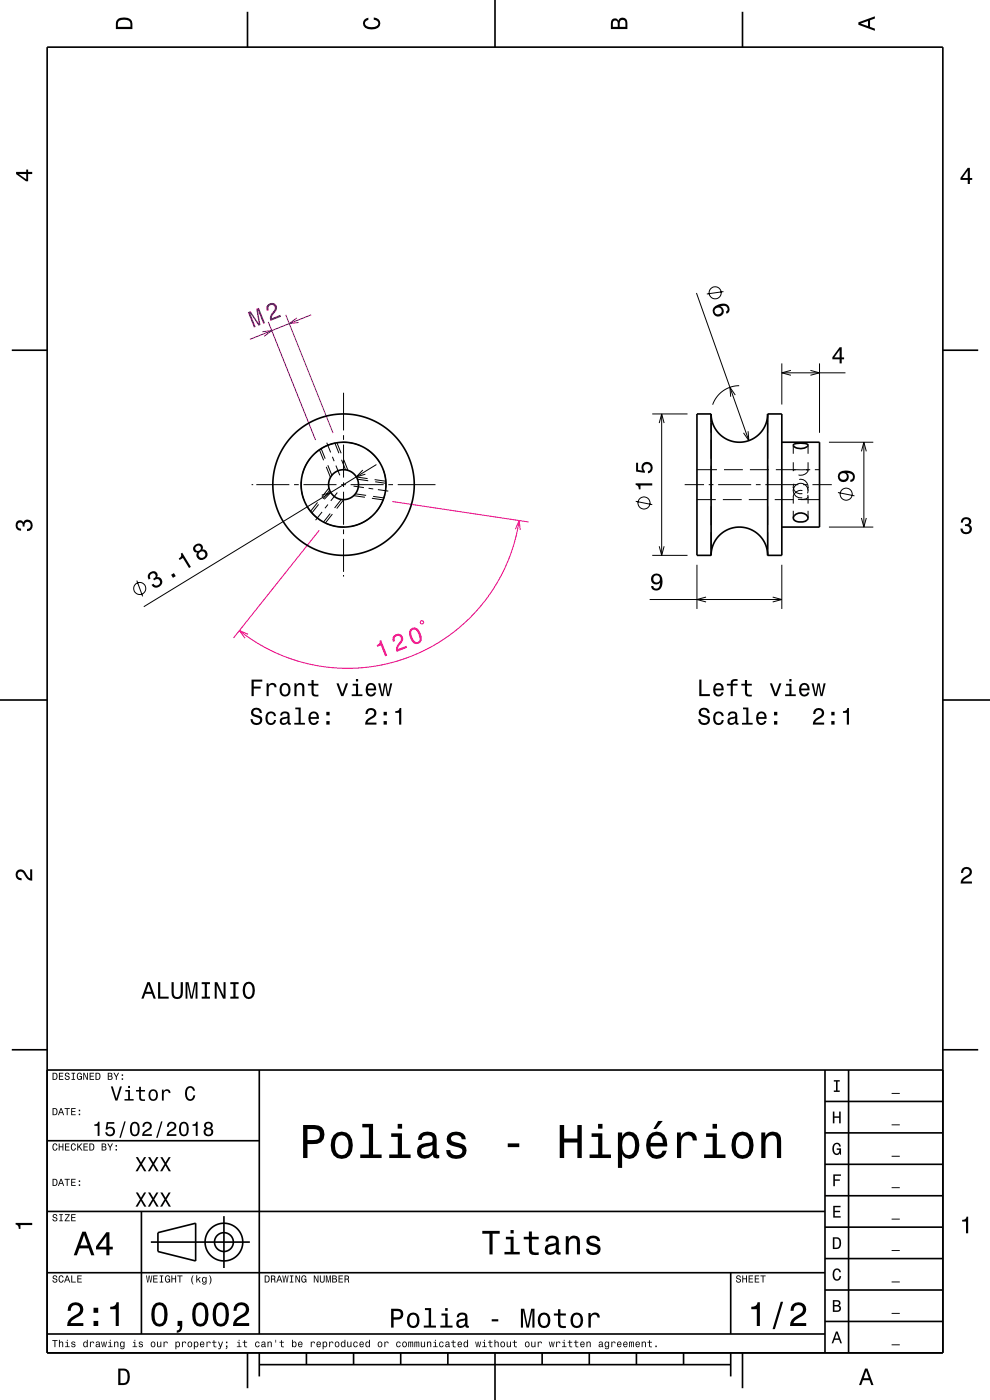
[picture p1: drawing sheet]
<svg xmlns="http://www.w3.org/2000/svg" width="210mm" height="297mm" viewBox="0 0 210 297" stroke-linecap="round" stroke-linejoin="round" font-family="sans-serif">
<path d="M56.9 68.3l10 25M60.6 66.8l10 25.1" fill="none" stroke="#800080" stroke-width=".21"/>
<path d="M67.7 112.5l-18.2 22.8M83.2 106.4l28.9 4.3" fill="none" stroke="#ff0080" stroke-width=".21"/>
<g fill="none" stroke="#000" stroke-width=".21">
<path d="M165.8 77.1v8.7M173.8 77.1v14.7M65.9 97.1a9.1 9.1 0 0 0-1.8 3.6M67.8 95.4l.9 2.2M68.1 95.2l.9 2.1M69.2 99l.9 2.3M69.3 93.9l.8 2.1M69.5 98.7l.9 2.1M70.5 96.9l.4 .9M71 94l.9 2.1M71.2 94a9 9 0 0 0-4.3 2.1M71.3 98.8l.8 2"/>
<path d="M71.5 93.9l.9 2.3M72.4 97.5l.9 2.2M72.6 93.8a9.1 9.1 0 0 1 3.9 .8M72.9 83.3v8M72.9 92.3v1M72.9 94.3v7M72.9 97.6l.9 2.2M77 99.7l-1.4 1.5 1.9-.6M77.9 95.3a9 9 0 0 1 2.7 2.9M79.8 98.6l-49.3 30.1M81.3 99.5a9 9 0 0 1 .6 4M138.4 87.8h7.4"/>
<path d="M147.8 99.6h4.3M150.8 87.8v4M150.8 93.3v4M150.8 98.8v7.1M153.6 99.6h4M156.8 81.8a6 6 0 0 0-5.6 4.1M159.1 99.6h4M162.8 87.8v4M162.8 93.3v4M162.8 98.8v7.1M164.6 99.6h4.2M168.3 99.9v.1"/>
<path d="M168.3 94.5v1.8M168.3 98.1v1.8M168.8 99.6l-.3 .1-.2 .2M168.8 99.6h2M170.9 99.6l.3 .1 .2 .2M170.9 99.6h-.1M170.9 99.6h1M171.4 99.9a1.67 1.67 0 0 1-2 .8M171.4 94.5v1.8M171.4 98.1v1.8M172.9 99.6h.9M175.8 93.8h9.4"/>
<path d="M53.4 102.8h.3M54.4 102.8h7M62.4 102.8h1M63.9 102.2a9 9 0 0 0 .6 3.9M64.4 102.8h7M65.2 107.4a9.1 9.1 0 0 0 2.7 2.9M67.4 106.6l-1.5 1.9M67.6 107l-1.4 1.8M68.2 105l2-.5-1.4 1.4M68.3 108.6l-1.4 1.8M69.2 111a9 9 0 0 0 3.9 .8M69.6 107l-.7 .8"/>
<path d="M69.8 103.5l-1.5 1.9M69.9 104l-1.4 1.8M70 108.9l-1.4 1.9M70.5 109.1l-1.5 1.9M71.6 104.5l-1.4 1.7M72.4 102.8h1M72.4 106l-1.4 1.8M72.9 102.3v1M72.9 104.3v7M72.9 112.3v1M72.9 114.3v7M72.9 106l-1.5 1.9"/>
<path d="M74.4 102.8h7M75 103.1l2.2 .3M75 105.1l2.4 .4M75.4 104.8l2.3 .3M75.6 101.2l2.4 .3M75.8 101.7l2.3 .3M78.2 103.6l1 .1M78.8 109.6a9 9 0 0 1-4.2 2.1M78.9 105.7l2.4 .3M79.1 105.3l2.3 .3M79.5 101.7l2.3 .4M79.6 102.2l2.3 .3"/>
<path d="M80.2 103.9l2.2 .3M81.6 104.9a9 9 0 0 1-1.7 3.6M82.4 102.8h1M84.4 102.8h8M138.4 117.8h7.4M145.2 102.8h4.1M147.8 119.8v9.4M147.8 106h4M150.3 102.8h1M150.8 107.4v4M150.8 112.9v3.7M150.8 117.2v.6"/>
<path d="M152.3 102.8h7M153.3 106h4M158.8 106h4M160.3 102.8h1M162.3 102.8h7M162.8 107.4v4M162.8 112.9v3.7M162.8 117.2v.6M164.3 106h4M165.8 119.8v9.4M168.3 104.1a1.57 1.57 0 0 1 1.5-1.6 1.57 1.57 0 0 1 1.6 1.6M168.3 104.1a1.53 1.53 0 0 0 1.9 1.5"/>
<path d="M168.3 103.3a1.51 1.51 0 0 0 1.9 1.4M168.3 105.3v.2M168.3 103.3v.2M168.3 103.8v.3M168.3 105.3v1.5M168.3 108.4v1.5M168.4 102.6l-.1 .7M169.5 101.7a1.55 1.55 0 0 1 1.8 1.1M169.8 106h4M170.2 104.1a1.61 1.61 0 0 0-1.9 1.2M170.3 102.8h1M171.3 105l.1 .3"/>
<path d="M171.3 102.8l.1 .5M171.4 104.1l-.1 .6M171.4 103.3l-.1 .5M171.4 105.3v.2a1.6 1.6 0 0 1-1.7 .5l-.4-.1M171.4 103.3v.2M171.4 103.8v.3M171.4 105.3v1.5M171.4 108.4v1.5M172.3 102.8h4.1M175.8 111.8h9.4M29 123.2l1.3 3.3M72.9 122v.3"/>
<circle cx="29.6" cy="124.8" r="1.28"/>
</g>
<g fill="none" stroke="#000" stroke-width=".35">
<path d="M10 10h190v277h-190zM52.5 2.5v7.5M105 0v10M157.5 2.5v7.5M2.5 74.3h7.5M200 74.3h7.5M150.8 87.8a6 6 0 0 0 6 6 6 6 0 0 0 6-6M150.8 87.8h-3v30h3M150.8 87.8v30M162.8 87.8h3v30h-3M162.8 87.8v30M165.8 93.8h8v18h-8"/>
<path d="M168.3 94.3a3.7 3.7 0 0 1 3.1 .1v.1a2.09 2.09 0 0 1-3.1 0zM150.8 117.8a6 6 0 0 1 6-6 6 6 0 0 1 6 6M168.5 109.4a1.76 1.76 0 0 1 2.9 .5 1.67 1.67 0 0 1-2.3 .8 .76 .76 0 0 1-.7-.5 .76 .76 0 0 1 .1-.8zM0 148.5h10M200 148.5h10M2.5 222.7h7.5M10 227h190M55 227v56M175 233.7h25M175 227v60M180 227v60M200 222.7h7.5"/>
<path d="M10 257h165M10 242h45M30 257v26M47.5 258v11M175 253.7h25M175 247h25M175 240.3h25M10 270h165M32 263.5h21M33.5 261.5l8-2v8l-8-2zM155 270v13M175 273.7h25"/>
<path d="M175 267h25M175 260.3h25M10 283h165M52.5 287v7.5M55 289.5h100M55 287v5M65 287v2.5M75 287v2.5M85 287v2.5M95 287v2.5M105 287v10M115 287v2.5"/>
<path d="M125 287v2.5M135 287v2.5M145 287v2.5M155 287v5M157.5 287v7.5M175 280.3h25"/>
<circle cx="72.9" cy="102.8" r="9"/>
<circle cx="72.9" cy="102.8" r="3.2"/>
<circle cx="72.9" cy="102.8" r="15"/>
<circle cx="47.5" cy="263.5" r="2"/>
<circle cx="47.5" cy="263.5" r="4"/>
</g>
<g fill="#000">
<path d="M25 4a2.2 2.2 0 0 0-.4 2.2h3.5v-1.2a1.42 1.42 0 0 0-1.8-1.3zM25.3 4.4a2.13 2.13 0 0 1 2.3 .3l.1 1h-2.7l.1-1z" fill-rule="evenodd"/>
<path d="M77.3 4.2l.8-.4v.4a.7 .7 0 0 0-.7 .5 .7 .7 0 0 0 .4 .8 1.7 1.7 0 0 0 2.5-.5 .9 .9 0 0 0-1-.8v-.5a1.24 1.24 0 0 1 1.4 1.1 1.24 1.24 0 0 1-1.1 1.4 2.22 2.22 0 0 1-2.5-.7l-.1-.5z" fill-rule="evenodd"/>
<path d="M129.8 4.2l-.2 .7v1.3h3.5v-1.4a.98 .98 0 0 0-.8-1 .98 .98 0 0 0-1.1 .6 .83 .83 0 0 0-1.4-.2zM130.1 4.5a.54 .54 0 0 1 .7-.1 .54 .54 0 0 1 .2 .6v.7h-1zM131.6 4.4a.62 .62 0 0 1 .7-.1 .62 .62 0 0 1 .4 .6v.8h-1.2z" fill-rule="evenodd"/>
<path d="M182.1 4.7v.6l3.5 1.2v-.4l-1-.4v-1.4l1-.4v-.4zM182.6 5l1.5-.5v1z" fill-rule="evenodd"/>
<path d="M3.4 36.5v.4l2.1 1.6h.5v-1.6h.8v-.4h-.8v-.5h-.4v.5zM4 36.9h1.6v1.1z" fill-rule="evenodd"/>
<path d="M205.3 35.6l-1.6 2.1v.5h1.6v.8h.4v-.8h.5v-.4h-.5v-2.2zM205.3 36.2v1.6h-1.1z" fill-rule="evenodd"/>
<path d="M3.6 110.6a.86 .86 0 0 1 1.4 .2 1.06 1.06 0 0 1 1.2-.5 1.06 1.06 0 0 1 .7 1.2 1.1 1.1 0 0 1-1.2 1.2v-.5a.71 .71 0 0 0 .8-1 .71 .71 0 0 0-1.3-.1v.6h-.4a.61 .61 0 0 0-.3-.8 .61 .61 0 0 0-.8 .3 .61 .61 0 0 0 .2 .8l.6 .1v.5a1.15 1.15 0 0 1-1.2-.7 1.15 1.15 0 0 1 .3-1.3z" fill-rule="evenodd"/>
<path d="M204.1 110a1.08 1.08 0 0 1 1.4-.2 1.08 1.08 0 0 1 .4 1.3l-.3 .3a1.06 1.06 0 0 1 .5 1.2 1.06 1.06 0 0 1-1.2 .7 1.1 1.1 0 0 1-1.2-1.2h.5a.71 .71 0 0 0 1 .8 .71 .71 0 0 0 .1-1.3h-.6v-.4a.61 .61 0 0 0 .8-.3 .61 .61 0 0 0-.2-.8 .61 .61 0 0 0-.9 .2l-.1 .6h-.5z" fill-rule="evenodd"/>
<path d="M31.5 121.7a1.07 1.07 0 0 0 0 1.3l.4-.3a.62 .62 0 0 1-.1-.8 .62 .62 0 0 1 .8-.2 .62 .62 0 0 1 .3 .8l-.4 .3 .2 .3a.72 .72 0 0 1 1-.1 .72 .72 0 0 1 .1 1.1 .72 .72 0 0 1-1 0l-.3-.3-.4 .3a1.18 1.18 0 0 0 2 .2 1.18 1.18 0 0 0-.5-1.9h-.3a.9 .9 0 0 0-.2-1.1 .9 .9 0 0 0-1.2 .1zM36.3 121.9l.4 .7 .6-.4-.4-.6zM38.4 117.4a.77 .77 0 0 1-.5 1.1l.2 .3 .7-.4 1.3 2.1 .4-.2-1.8-3zM41.2 115.8a.84 .84 0 0 0-.2 .9 .84 .84 0 0 0 .8 .5 1.11 1.11 0 0 0 .5 1.6 1.11 1.11 0 0 0 1.5-.5 1.03 1.03 0 0 0 .1-1.2 1.03 1.03 0 0 0-1-.5 .89 .89 0 0 0-.2-1.2 .89 .89 0 0 0-1.2 .1zM42.1 117.7a.75 .75 0 0 1 1.5 0 .75 .75 0 0 1-1.5 0zM41.4 116.3a.6 .6 0 0 1 1.2 0 .6 .6 0 0 1-1.2 0z" fill-rule="evenodd"/>
<path d="M3.6 184.7a1.22 1.22 0 0 1 2 .8l.4 .5 .4 .3v-1.9h.4v2.4a1.8 1.8 0 0 1-1.7-1.4 .71 .71 0 0 0-.9-.5 .71 .71 0 0 0-.5 .9 .71 .71 0 0 0 .9 .5v.4a1.19 1.19 0 0 1-1.2-.6 1.19 1.19 0 0 1 .2-1.4z" fill-rule="evenodd"/>
<path d="M204.2 184.2a1.18 1.18 0 0 1 1.9 .3 1.18 1.18 0 0 1-1 1.7l-.5 .4-.3 .4h1.9v.4h-2.4a1.81 1.81 0 0 1 1.4-1.7 .71 .71 0 0 0 .5-.9 .71 .71 0 0 0-.9-.5 .71 .71 0 0 0-.5 .9h-.5z" fill-rule="evenodd"/>
<path d="M31.3 208.4l-1.3 3.5h.4l.4-1.1h1.4l.4 1.1h.5l-1.3-3.5zM31.5 208.9l.6 1.5h-1.1zM33.5 208.4v3.5h2.3v-.5h-1.8v-3zM36.4 208.4v2.1a1.22 1.22 0 0 0 1.2 1.5 1.22 1.22 0 0 0 1.2-1.5v-2.1h-.5v2.2a.77 .77 0 0 1-.7 .9 .77 .77 0 0 1-.8-.9v-2.2zM39.4 208.4v3.5h.4v-3.2l.6 3.2h.4l.7-3.2v3.2h.4v-3.5h-.6l-.7 3-.6-3zM42.8 208.4v.4h.6v2.6h-.6v.5h1.7v-.5h-.6v-2.6h.6v-.4zM45.5 208.4v3.5h.5v-2.9l1.3 2.9h.5v-3.5h-.4v2.8l-1.3-2.8zM48.9 208.4v.4h.6v2.6h-.6v.5h1.7v-.5h-.6v-2.6h.6v-.4zM51.8 208.7a2.53 2.53 0 0 0 .4 3.1 1.21 1.21 0 0 0 1.8-.9 1.93 1.93 0 0 0-1-2.6l-.8 .1zM52.4 208.8l.4-.1a1.7 1.7 0 0 1 .3 2.7l-.3 .1a1.69 1.69 0 0 1-.4-2.7z" fill-rule="evenodd"/>
<path d="M11.1 227.6v1.5h.5a.77 .77 0 0 0 .6-.8 .77 .77 0 0 0-.6-.7zM11.3 227.8a.58 .58 0 0 1 .7 .5 .58 .58 0 0 1-.7 .6zM12.5 227.6v1.5h.9v-.2h-.7v-.5h.7v-.2h-.7v-.4h.7v-.2zM13.9 227.7a.53 .53 0 0 0 0 .6 .53 .53 0 0 0 .6 .2 .32 .32 0 0 1-.2 .5 .32 .32 0 0 1-.4-.4h-.2a.5 .5 0 0 0 .7 .5 .5 .5 0 0 0 .1-.8l-.3-.1a.28 .28 0 0 1-.2-.4 .28 .28 0 0 1 .4-.1 .28 .28 0 0 1 .2 .3h.1a.51 .51 0 0 0-.3-.4 .51 .51 0 0 0-.5 .1zM15.2 227.6v.2h.3v1.1h-.3v.2h.7v-.2h-.2v-1.1h.2v-.2zM16.4 227.8l-.1 .2a.69 .69 0 0 0 0 .8 .69 .69 0 0 0 .8 .3l.2-.2 .1 .2v-.8h-.6v.2h.4l-.2 .4a.6 .6 0 0 1-.5-.6 .6 .6 0 0 1 .5-.6l.2 .3h.2l-.1-.2a.51 .51 0 0 0-.9 0zM17.7 227.6v1.5h.1v-1.2l.6 1.2h.2v-1.5h-.1v1.2l-.6-1.2zM19 227.6v1.5h1v-.2h-.8v-.5h.7v-.2h-.7v-.4h.7v-.2zM20.3 227.6v1.5h.5a.77 .77 0 0 0 .6-.8 .77 .77 0 0 0-.6-.7zM20.5 227.8a.58 .58 0 0 1 .6 .5 .58 .58 0 0 1-.6 .6zM22.9 227.6v1.5h.5a.42 .42 0 0 0 .5-.3 .42 .42 0 0 0-.3-.5l.2-.2-.1-.4zM23.1 227.8h.3a.23 .23 0 0 1 .2 .2 .23 .23 0 0 1-.2 .2h-.3zM23.1 228.4h.3a.26 .26 0 0 1 .3 .2 .26 .26 0 0 1-.3 .3h-.3zM24.1 227.6l.5 .9v.6h.2v-.6l.5-.9h-.3l-.3 .7-.4-.7zM25.8 228.8v.3h.3v-.3zM25.8 227.9v.3h.3v-.3z" fill-rule="evenodd"/>
<path d="M11.1 235.1v1.5h.5a.77 .77 0 0 0 .6-.8 .77 .77 0 0 0-.6-.7zM11.3 235.3a.58 .58 0 0 1 .7 .5 .58 .58 0 0 1-.7 .6zM12.8 235.1l-.5 1.5h.2l.2-.5h.6l.1 .5h.2l-.5-1.5zM13 235.3l.2 .7h-.5zM13.7 235.1v.2h.5v1.3h.2v-1.3h.4v-.2zM15.1 235.1v1.5h1v-.2h-.8v-.5h.7v-.2h-.7v-.4h.7v-.2zM16.7 236.3v.3h.3v-.3zM16.7 235.4v.3h.3v-.3z" fill-rule="evenodd"/>
<path d="M23.5 230.5l1 3h.4l1-3h-.5l-.7 2.5-.8-2.5zM26.6 231.2v.4h.6v1.6h-.8v.3h1.9v-.3h-.7v-2zM27.2 230.4v.4h.4v-.4zM29.5 230.6v.6h-.6v.4h.6v1.5a.89 .89 0 0 0 1.3 .4v-.3a.58 .58 0 0 1-.9-.3v-1.3h.9v-.4h-.9v-.6zM31.8 231.4a1.24 1.24 0 0 0-.2 1.5 1.24 1.24 0 0 0 1.3 .6 1.24 1.24 0 0 0 .6-1.5 1.24 1.24 0 0 0-1.4-.8zM32 231.6a.58 .58 0 0 1 .7-.2 .58 .58 0 0 1 .4 .5 .8 .8 0 0 1 0 .9 .8 .8 0 0 1-.9 .4 1.16 1.16 0 0 1-.2-1.6zM34.3 231.2v2.3h.4v-1.3a.57 .57 0 0 1 .3-.7 .57 .57 0 0 1 .8 .2v.2h.4a.77 .77 0 0 0-.6-.8 .77 .77 0 0 0-.9 .4v-.3zM39.5 230.8a1.74 1.74 0 0 0 .8 2.8 1.14 1.14 0 0 0 1.1-1.2h-.4a.7 .7 0 0 1-.9 .7 1.78 1.78 0 0 1 0-2.3 .61 .61 0 0 1 .9 .6h.4a1.02 1.02 0 0 0-.7-1 1.02 1.02 0 0 0-1.2 .4z" fill-rule="evenodd"/>
<path d="M176.7 235.8h.3v1h1v-1h.3v2.5h-.3v-1.2h-1v1.2h-.3z" fill-rule="evenodd"/>
<path d="M176.9 229.1h1.2v.3h-.4v1.9h.4v.3h-1.2v-.3h.4v-1.9h-.4z" fill-rule="evenodd"/>
<path d="M189.1 238.5h1.8v.2h-1.8z" fill-rule="evenodd"/>
<path d="M189.1 231.9h1.8v.2h-1.8z" fill-rule="evenodd"/>
<path d="M3.3 259.4h3.5v.5h-2.5v.8h-.3a.77 .77 0 0 0-.7-.9z" fill-rule="evenodd"/>
<path d="M11.3 257.7a.53 .53 0 0 0 0 .6 .53 .53 0 0 0 .6 .2 .32 .32 0 0 1-.2 .5 .32 .32 0 0 1-.4-.4h-.2a.5 .5 0 0 0 .7 .5 .5 .5 0 0 0 .1-.8l-.3-.1a.29 .29 0 0 1-.2-.4 .29 .29 0 0 1 .4-.1 .29 .29 0 0 1 .2 .3h.1a.51 .51 0 0 0-.3-.4 .51 .51 0 0 0-.5 .1zM12.6 257.6v.2h.3v1.1h-.3v.2h.7v-.2h-.2v-1.1h.2v-.2zM13.8 257.6v.2h.8l-.9 1.3h1.1v-.2h-.8l.8-1.3zM15.1 257.6v1.5h1v-.2h-.8v-.5h.7v-.2h-.7v-.4h.7v-.2z" fill-rule="evenodd"/>
<path d="M11.1 250.1v1.5h.5a.77 .77 0 0 0 .6-.8 .77 .77 0 0 0-.6-.7zM11.3 250.3a.58 .58 0 0 1 .7 .5 .58 .58 0 0 1-.7 .6zM12.8 250.1l-.5 1.5h.2l.2-.5h.6l.1 .5h.2l-.5-1.5zM13 250.3l.2 .7h-.5zM13.7 250.1v.2h.5v1.3h.2v-1.3h.4v-.2zM15.1 250.1v1.5h1v-.2h-.8v-.5h.7v-.2h-.7v-.4h.7v-.2zM16.7 251.3v.3h.3v-.3zM16.7 250.4v.3h.3v-.3z" fill-rule="evenodd"/>
<path d="M11.3 242.7l-.1 .3a.67 .67 0 0 0 0 .8 .67 .67 0 0 0 .8 .2l.2-.5h-.2l-.2 .4a.6 .6 0 0 1-.5-.6 .6 .6 0 0 1 .5-.6l.2 .3h.2l-.2-.3a.5 .5 0 0 0-.7 0zM12.4 242.6v1.5h.3v-.7h.6v.7h.2v-1.5h-.2v.6h-.6v-.6zM13.8 242.6v1.5h.9v-.2h-.7v-.5h.7v-.2h-.7v-.4h.7v-.2zM15.2 242.7l-.1 .3a.67 .67 0 0 0 0 .8 .67 .67 0 0 0 .8 .2l.2-.5h-.2l-.2 .4a.6 .6 0 0 1-.5-.6 .6 .6 0 0 1 .5-.6l.2 .3h.2l-.2-.3a.5 .5 0 0 0-.7 0zM16.4 242.6v1.5h.2v-.6l.2-.1 .5 .7h.2l-.6-.9 .6-.6h-.3l-.6 .7v-.7zM17.7 242.6v1.5h1v-.2h-.8v-.5h.7v-.2h-.7v-.4h.7v-.2zM19 242.6v1.5h.5a.77 .77 0 0 0 .6-.8 .77 .77 0 0 0-.6-.7zM19.2 242.8a.58 .58 0 0 1 .6 .5 .58 .58 0 0 1-.6 .6zM21.6 242.6v1.5h.5a.42 .42 0 0 0 .5-.3 .42 .42 0 0 0-.3-.5l.2-.2-.1-.4zM21.8 242.8h.3a.23 .23 0 0 1 .2 .2 .23 .23 0 0 1-.2 .2h-.3zM21.8 243.4h.3a.26 .26 0 0 1 .3 .2 .26 .26 0 0 1-.3 .3h-.3zM22.8 242.6l.5 .9v.6h.2v-.6l.5-.9h-.3l-.3 .7-.4-.7zM24.5 243.8v.3h.3v-.3zM24.5 242.9v.3h.3v-.3z" fill-rule="evenodd"/>
<path d="M20 238.5v.3h.7v2.2h.4v-3h-.3a.66 .66 0 0 1-.8 .5zM22.6 238l-.2 1.6h.4a.69 .69 0 0 1 1-.2 .69 .69 0 0 1 0 1.1 .69 .69 0 0 1-1.1-.3h-.4a1.04 1.04 0 0 0 1.3 .9 1.04 1.04 0 0 0 .7-1.4 1.04 1.04 0 0 0-1.5-.5l.1-.8h1.3v-.4zM26.4 237.9l-1.1 3.5h.3l1.1-3.5zM27.8 238.4a2.29 2.29 0 0 0 .3 2.6 .98 .98 0 0 0 1.5-.8 1.97 1.97 0 0 0-.6-2.1h-.9zM28.3 238.4h.6a2.03 2.03 0 0 1 0 2.2h-.6a2.03 2.03 0 0 1 0-2.2zM30.5 238.2l-.3 .8h.4a.6 .6 0 0 1 .4-.7 .6 .6 0 0 1 .8 .5 .6 .6 0 0 1-.4 .7l-.3 .1a1.4 1.4 0 0 0-1 1.4h2.1v-.4h-1.6l.7-.7a1 1 0 0 0 .8-1.4 1 1 0 0 0-1.6-.3zM34.2 237.9l-1.1 3.5h.3l1.1-3.5zM35.7 238.2l-.3 .8h.4a.6 .6 0 0 1 .5-.7 .6 .6 0 0 1 .7 .5 .6 .6 0 0 1-.4 .7l-.3 .1a1.4 1.4 0 0 0-1 1.4h2.1v-.4h-1.6l.2-.4 .5-.3a1 1 0 0 0 .8-1.4 1 1 0 0 0-1.6-.3zM38.2 238.4a2.29 2.29 0 0 0 .4 2.6 .97 .97 0 0 0 1.4-.8 1.98 1.98 0 0 0-.5-2.1h-.9zM38.7 238.4h.6a2.05 2.05 0 0 1 0 2.2h-.6a2.03 2.03 0 0 1 0-2.2zM40.8 238.5v.3h.7v2.2h.4v-3h-.3a.66 .66 0 0 1-.8 .5zM43.5 238.2a.72 .72 0 0 0 .2 1.2 .95 .95 0 0 0-.4 1.3 .95 .95 0 0 0 1.3 .3 .88 .88 0 0 0 .6-.8 .88 .88 0 0 0-.5-.8 .76 .76 0 0 0 .4-1 .76 .76 0 0 0-.9-.4zM43.6 240.1a.61 .61 0 0 1 1.2 0 .61 .61 0 0 1-1.2 0zM43.7 238.8a.51 .51 0 0 1 1 0 .51 .51 0 0 1-1 0z" fill-rule="evenodd"/>
<path d="M28.8 245.5l.9 1.4-.9 1.6h.4l.7-1.2 .7 1.2h.5l-1-1.6 .9-1.4h-.4l-.7 1.1-.6-1.1zM31.4 245.5l.9 1.4-.9 1.6h.4l.7-1.2 .7 1.2h.5l-1-1.6 .9-1.4h-.4l-.7 1.1-.6-1.1zM34 245.5l.9 1.4-.9 1.6h.4l.7-1.2 .7 1.2h.5l-1-1.6 .9-1.4h-.4l-.7 1.1-.6-1.1z" fill-rule="evenodd"/>
<path d="M28.8 253l.9 1.4-.9 1.6h.4l.7-1.2 .7 1.2h.5l-1-1.6 .9-1.4h-.4l-.7 1.1-.6-1.1zM31.4 253l.9 1.4-.9 1.6h.4l.7-1.2 .7 1.2h.5l-1-1.6 .9-1.4h-.4l-.7 1.1-.6-1.1zM34 253l.9 1.4-.9 1.6h.4l.7-1.2 .7 1.2h.5l-1-1.6 .9-1.4h-.4l-.7 1.1-.6-1.1z" fill-rule="evenodd"/>
<path d="M64.3 238.7v7h.9v-3h1.1a2.06 2.06 0 0 0 2.5-1.7 2.06 2.06 0 0 0-2.1-2.3zM65.2 239.5h1.3a1.19 1.19 0 0 1 1.4 1.2 1.19 1.19 0 0 1-1.5 1.2h-1.2zM70.8 240.8a4 4 0 0 0 0 4.3 2.29 2.29 0 0 0 3.9-.9 3.3 3.3 0 0 0-1.2-3.9l-1-.2-1 .2zM71.4 241.4a1.34 1.34 0 0 1 1.5-.5 1.34 1.34 0 0 1 .9 1.1 2.64 2.64 0 0 1-.7 2.9 1.35 1.35 0 0 1-2-1v-1.9zM76.9 238.4v.8h1.3v5.7h-1.8v.8h4.5v-.8h-1.8v-6.5zM83 240.4v.8h1.4v3.7h-1.8v.8h4.5v-.8h-1.8v-4.5zM84.4 238.4v1h.9v-1zM89.2 240.5l-.4 .6-.1 .7h.8a1.23 1.23 0 0 1 .9-1 1.23 1.23 0 0 1 1.3 .5v.8l-.1 .2-.4 .1a2.74 2.74 0 0 0-2.6 1.1 1.67 1.67 0 0 0 .4 2 1.67 1.67 0 0 0 2 .1l.8-.6 .2 .6 .7 .2 .5-.1v-.7l-.5-.1-.1-3.2a1.59 1.59 0 0 0-1.9-1.6l-.9 .1zM89.5 243.6l2.2-.7a1.53 1.53 0 0 1-.4 1.8 1.53 1.53 0 0 1-1.7 .1 1.07 1.07 0 0 1-.1-1.2zM95.3 240.5a1.51 1.51 0 0 0-.5 1.7 1.51 1.51 0 0 0 1.5 1l1.6 .5a.79 .79 0 0 1 .1 .8 .79 .79 0 0 1-.6 .5 1.34 1.34 0 0 1-1.9-1h-.9a1.82 1.82 0 0 0 2.2 1.9 1.78 1.78 0 0 0 1.9-.8 1.78 1.78 0 0 0-.2-2.1l-2.6-.9-.3-.5a1.21 1.21 0 0 1 1.1-.8 1.21 1.21 0 0 1 1.1 .5l.1 .4h.9a1.69 1.69 0 0 0-2-1.6l-.9 .1zM107.7 242.6v.8h2.4v-.8zM118.7 238.7v7h1v-3.3h2.8v3.3h.9v-7h-.9v2.8h-2.8v-2.8zM125.5 240.4v.8h1.4v3.7h-1.8v.8h4.5v-.8h-1.8v-4.5zM126.9 238.4v1h.9v-1zM131.1 240.2v7.6h.9v-3a1.85 1.85 0 0 0 2 1 1.85 1.85 0 0 0 1.5-1.6 3.4 3.4 0 0 0-1.1-3.9 1.7 1.7 0 0 0-2.4 .8v-.9zM132.3 241.4a1.26 1.26 0 0 1 1.4-.5 1.26 1.26 0 0 1 .9 1.2 2.68 2.68 0 0 1-.7 2.8 1.28 1.28 0 0 1-1.8-1v-1.9zM139.6 237.8l-1 1.7h.6l1.4-1.7zM137.7 240.8a4.1 4.1 0 0 0 0 4.3 2.18 2.18 0 0 0 2.2 .7 2.18 2.18 0 0 0 1.5-1.7h-.8l-.5 .7-.7 .3a1.51 1.51 0 0 1-1.4-1.9h3.5a2.89 2.89 0 0 0-1.3-3l-.9-.1-.9 .2zM138.4 241.3a1.32 1.32 0 0 1 1.6-.3 1.32 1.32 0 0 1 .6 1.5h-2.6zM143.6 240.2v5.5h.9v-3.1a1.33 1.33 0 0 1 .7-1.6 1.33 1.33 0 0 1 1.7 .5v.4h.9a1.79 1.79 0 0 0-1.3-1.8 1.79 1.79 0 0 0-2.1 1v-.9zM149.8 240.4v.8h1.4v3.7h-1.8v.8h4.5v-.8h-1.8v-4.5zM151.2 238.4v1h.9v-1zM155.8 240.8a4 4 0 0 0 0 4.3 2.29 2.29 0 0 0 3.9-.9 3.3 3.3 0 0 0-1.2-3.9l-1-.2-1 .2zM156.4 241.4a1.34 1.34 0 0 1 1.5-.5 1.34 1.34 0 0 1 .9 1.1 2.63 2.63 0 0 1-.7 2.9 1.35 1.35 0 0 1-1.9-1v-1.9zM161.5 240.2v5.5h.9v-3.2a1.36 1.36 0 0 1 .6-1.4 1.36 1.36 0 0 1 1.6 .1l.2 1.1v3.4h.9v-3.6a1.78 1.78 0 0 0-1.2-2 1.78 1.78 0 0 0-2.2 1v-.9z" fill-rule="evenodd"/>
<path d="M176.7 255.8h1.6v.3h-1.2v.8h1.1v.3h-1.1v.8h1.2v.3h-1.6z" fill-rule="evenodd"/>
<path d="M176.8 249.1h1.6v.3h-1.3v.8h1v.3h-1v1.1h-.3z" fill-rule="evenodd"/>
<path d="M176.8 242.8a.85 .85 0 0 1 1-.4 .85 .85 0 0 1 .6 .8h-.4v-.2a.49 .49 0 0 0-.5-.3 .49 .49 0 0 0-.4 .3 1.21 1.21 0 0 0 .4 1.7 .66 .66 0 0 0 .6-.8h-.6v-.3h.9v1.4h-.2v-.4l-.3 .3a.85 .85 0 0 1-1.3-.6v-1.1z" fill-rule="evenodd"/>
<path d="M189.1 258.5h1.8v.2h-1.8z" fill-rule="evenodd"/>
<path d="M189.1 251.9h1.8v.2h-1.8z" fill-rule="evenodd"/>
<path d="M189.1 245.2h1.8v.2h-1.8z" fill-rule="evenodd"/>
<path d="M11.3 270.7a.53 .53 0 0 0 0 .6 .53 .53 0 0 0 .6 .2 .32 .32 0 0 1-.2 .5 .32 .32 0 0 1-.4-.4h-.2a.5 .5 0 0 0 .7 .5 .5 .5 0 0 0 .1-.8l-.3-.1a.29 .29 0 0 1-.2-.4 .29 .29 0 0 1 .4-.1 .29 .29 0 0 1 .2 .3h.1a.51 .51 0 0 0-.3-.4 .51 .51 0 0 0-.5 .1zM12.6 270.7l-.1 .3a.67 .67 0 0 0 0 .8 .67 .67 0 0 0 .8 .2l.2-.5h-.2l-.2 .4a.6 .6 0 0 1-.5-.6 .6 .6 0 0 1 .5-.6l.2 .3h.2l-.2-.3a.5 .5 0 0 0-.7 0zM14.1 270.6l-.5 1.5h.2l.2-.5h.6l.1 .5h.2l-.5-1.5zM14.3 270.8l.2 .7h-.5zM15.1 270.6v1.5h1v-.2h-.8v-1.3zM16.4 270.6v1.5h1v-.2h-.8v-.5h.7v-.2h-.7v-.4h.7v-.2z" fill-rule="evenodd"/>
<path d="M17.5 261.3l-1.9 5h.7l.5-1.5h2l.5 1.5h.7l-1.8-5zM17.8 262l.8 2.2h-1.5zM22.6 261.4l-2.2 3v.7h2.2v1.2h.6v-1.2h.7v-.6h-.7v-3.1zM22.6 262.2v2.3h-1.6z" fill-rule="evenodd"/>
<path d="M31 270.6l.2 1.5h.2l.2-1.3 .3 1.3h.2l.2-1.5h-.2l-.1 1.3-.3-1.3h-.1l-.3 1.3-.1-1.3zM32.5 270.6v1.5h1v-.2h-.8v-.5h.7v-.2h-.7v-.4h.7v-.2zM33.9 270.6v.2h.3v1.1h-.3v.2h.7v-.2h-.2v-1.1h.2v-.2zM35.1 270.8l-.1 .2a.69 .69 0 0 0 0 .8 .69 .69 0 0 0 .8 .3l.1-.2 .2 .2v-.8h-.6v.2h.4l-.2 .4a.6 .6 0 0 1-.5-.6 .6 .6 0 0 1 .5-.6l.2 .3h.2l-.1-.2a.5 .5 0 0 0-.9 0zM36.4 270.6v1.5h.2v-.7h.6v.7h.2v-1.5h-.2v.6h-.6v-.6zM37.6 270.6v.2h.5v1.3h.2v-1.3h.4v-.2zM40.9 270.5a1.35 1.35 0 0 0 .2 2 1.83 1.83 0 0 1 0-2zM41.6 270.5v1.6h.2v-.4l.2-.2 .4 .6h.2l-.4-.8 .4-.4h-.2l-.6 .5v-.9zM43 271a.59 .59 0 0 0-.2 .8 .59 .59 0 0 0 .7 .3l.1-.2a.31 .31 0 0 1-.1 .4 .31 .31 0 0 1-.4-.1h-.2a.47 .47 0 0 0 .5 .3 .47 .47 0 0 0 .4-.5v-1.1h-.2v.2l-.3-.2zM43.1 271.2l.1-.1a.42 .42 0 0 1 .4 .4 .42 .42 0 0 1-.4 .4l-.1-.2zM44.4 270.5a1.85 1.85 0 0 1 0 2 1.22 1.22 0 0 0 0-2z" fill-rule="evenodd"/>
<path d="M32.5 276.9a4.4 4.4 0 0 0 0 3.9 1.62 1.62 0 0 0 1.8 .6 1.62 1.62 0 0 0 1.1-1.4 3.3 3.3 0 0 0-.8-3.6l-.8-.1-.7 .1zM33.3 277l.5-.1 .5 .1a3.4 3.4 0 0 1 0 3.7l-.5 .2-.5-.2a3.4 3.4 0 0 1 0-3.7zM37.7 280.2v1.1h.4v.1a.68 .68 0 0 1-.6 .9v.5a1.19 1.19 0 0 0 1.2-1.4v-1.2zM41.2 276.9a4.4 4.4 0 0 0 0 3.9 1.62 1.62 0 0 0 1.7 .6 1.62 1.62 0 0 0 1.2-1.4 3.3 3.3 0 0 0-.9-3.6l-.7-.1-.7 .1zM42 277l.5-.1 .5 .1a3.4 3.4 0 0 1 0 3.7l-.5 .2-.5-.2a3.4 3.4 0 0 1 0-3.7zM45.5 276.9a4.4 4.4 0 0 0 0 3.9 1.62 1.62 0 0 0 1.8 .6 1.62 1.62 0 0 0 1.2-1.4 3.3 3.3 0 0 0-.9-3.6l-.8-.1-.7 .1zM46.4 277l.4-.1 .5 .1a3.4 3.4 0 0 1 0 3.7l-.5 .2-.4-.2a3.4 3.4 0 0 1 0-3.7zM50 276.7l-.4 .6-.1 .8h.7a1.01 1.01 0 0 1 .7-1.2 1.01 1.01 0 0 1 1.2 .7 1.01 1.01 0 0 1-.7 1.2 2.57 2.57 0 0 0-2 2.5h3.5v-.6h-2.8a2.42 2.42 0 0 1 1.7-1.4 1.61 1.61 0 0 0 .9-2.1 1.61 1.61 0 0 0-2.2-.8z" fill-rule="evenodd"/>
<path d="M56.1 270.6v1.5h.5a.77 .77 0 0 0 .6-.8 .77 .77 0 0 0-.6-.7zM56.3 270.8a.58 .58 0 0 1 .7 .5 .58 .58 0 0 1-.7 .6zM57.5 270.6v1.5h.2v-.7a.46 .46 0 0 1 .5 .2 .46 .46 0 0 1 0 .5l.3-.1-.3-.7a.42 .42 0 0 0 .2-.4 .42 .42 0 0 0-.4-.3zM57.7 270.8h.2a.26 .26 0 0 1 .3 .2 .26 .26 0 0 1-.3 .3h-.2zM59.1 270.6l-.5 1.5h.2l.2-.5h.6l.1 .5h.2l-.5-1.5zM59.3 270.8l.2 .7h-.5zM59.9 270.6l.2 1.5h.2l.3-1.3 .2 1.3h.2l.2-1.5h-.2l-.1 1.3-.3-1.3h-.1l-.2 1.3-.2-1.3zM61.5 270.6v.2h.3v1.1h-.3v.2h.7v-.2h-.2v-1.1h.2v-.2zM62.7 270.6v1.5h.1v-1.2l.6 1.2h.2v-1.5h-.1v1.2l-.6-1.2zM64 270.8l-.1 .2a.69 .69 0 0 0 0 .8 .69 .69 0 0 0 .8 .3l.2-.2 .1 .2v-.8h-.5v.2h.3l-.2 .4a.6 .6 0 0 1-.5-.6 .6 .6 0 0 1 .5-.6l.2 .3h.2l-.1-.2a.5 .5 0 0 0-.9 0zM66.6 270.6v1.5h.1v-1.2l.6 1.2h.3v-1.5h-.2v1.2l-.6-1.2zM67.8 270.6v.9a.52 .52 0 0 0 .6 .6 .52 .52 0 0 0 .5-.6v-.9h-.2v.9a.33 .33 0 0 1-.3 .4 .33 .33 0 0 1-.4-.4v-.9zM69.1 270.6v1.5h.2v-1.4l.3 1.4h.2l.2-1.4v1.4h.2v-1.5h-.3l-.2 1.3-.3-1.3zM70.5 270.6v1.5h.5a.42 .42 0 0 0 .5-.3 .42 .42 0 0 0-.3-.5l.2-.2-.1-.4zM70.7 270.8h.3a.23 .23 0 0 1 .2 .2 .23 .23 0 0 1-.2 .2h-.3zM70.7 271.4h.3a.26 .26 0 0 1 .3 .2 .26 .26 0 0 1-.3 .3h-.3zM71.8 270.6v1.5h1v-.2h-.8v-.5h.7v-.2h-.7v-.4h.7v-.2zM73.1 270.6v1.5h.2v-.7a.46 .46 0 0 1 .5 .2 .46 .46 0 0 1 .1 .5l.2-.1-.3-.7a.42 .42 0 0 0 .2-.4 .42 .42 0 0 0-.4-.3zM73.3 270.8h.2a.26 .26 0 0 1 .3 .2 .26 .26 0 0 1-.3 .3h-.2z" fill-rule="evenodd"/>
<path d="M102.3 261.1v.6h1.5v4.4h.7v-4.4h1.5v-.6zM107.3 262.4v.5h1v2.7h-1.3v.5h3.3v-.5h-1.4v-3.2zM108.3 260.9v.8h.7v-.8zM112.2 261.2v1.2h-1.1v.5h1.1v2.6l.2 .4 .4 .3h1.5v-.5a.97 .97 0 0 1-1.5-.5v-2.3h1.5v-.5h-1.5v-1.2zM116.1 262.4l-.3 .4-.1 .6h.6a.79 .79 0 0 1 .9-.8 .79 .79 0 0 1 .6 1.1l-.3 .1a1.62 1.62 0 0 0-1.9 1.3 1.04 1.04 0 0 0 1.1 1.1l.7-.1 .6-.5 .1 .5h.8v-.5h-.3l-.1-2.3a1.45 1.45 0 0 0-.9-1.2 1.45 1.45 0 0 0-1.5 .3zM116.3 264.6l1.6-.4a1.1 1.1 0 0 1-.3 1.2 1.1 1.1 0 0 1-1.3 .1l-.1-.5zM120 262.3v3.8h.6v-2.2a.97 .97 0 0 1 .5-1.1 .97 .97 0 0 1 1.1 .1l.2 .8v2.4h.6v-2.5a1.27 1.27 0 0 0-.9-1.4 1.27 1.27 0 0 0-1.5 .6v-.5zM124.8 262.4a1.08 1.08 0 0 0-.4 1.2 1.08 1.08 0 0 0 1.1 .7l1.1 .4a.57 .57 0 0 1 .1 .6 .57 .57 0 0 1-.4 .4 .96 .96 0 0 1-1.4-.8h-.6a1.6 1.6 0 0 0 1.3 1.4 1.6 1.6 0 0 0 1.7-.8 1.13 1.13 0 0 0-1.1-1.6l-1-.3-.2-.4a.87 .87 0 0 1 .9-.5 .87 .87 0 0 1 .8 .6h.6a1.41 1.41 0 0 0-2.1-1.1z" fill-rule="evenodd"/>
<path d="M156.3 270.7a.53 .53 0 0 0 0 .6 .53 .53 0 0 0 .6 .2 .32 .32 0 0 1-.2 .5 .32 .32 0 0 1-.4-.4h-.2a.5 .5 0 0 0 .7 .5 .5 .5 0 0 0 .1-.8l-.3-.1a.27 .27 0 0 1-.1-.5 .27 .27 0 0 1 .4 .2l.2 .1a.51 .51 0 0 0-.3-.4 .51 .51 0 0 0-.5 .1zM157.5 270.6v1.5h.2v-.7h.6v.7h.2v-1.5h-.2v.6h-.6v-.6zM158.8 270.6v1.5h.9v-.2h-.7v-.5h.7v-.2h-.7v-.4h.7v-.2zM160.1 270.6v1.5h1v-.2h-.8v-.5h.7v-.2h-.7v-.4h.7v-.2zM161.3 270.6v.2h.5v1.3h.2v-1.3h.4v-.2z" fill-rule="evenodd"/>
<path d="M176.7 262.5v2.5h.8a1.37 1.37 0 0 0 .7-2.2 1.56 1.56 0 0 0-1.5-.3zM177 262.8a.98 .98 0 0 1 1.1 .7 .98 .98 0 0 1-.6 1.2h-.5z" fill-rule="evenodd"/>
<path d="M176.7 275.8v2.5h.9a.7 .7 0 0 0 .8-.5 .7 .7 0 0 0-.4-.8 .61 .61 0 0 0 .3-.8 .61 .61 0 0 0-.7-.4zM177 276.1h.5a.38 .38 0 0 1 .5 .4 .38 .38 0 0 1-.5 .3h-.5zM177 277.1h.5a.44 .44 0 0 1 .6 .5 .44 .44 0 0 1-.5 .4h-.6z" fill-rule="evenodd"/>
<path d="M176.9 269.4a.85 .85 0 0 1 .9-.3 .85 .85 0 0 1 .6 .8h-.4v-.2a.47 .47 0 0 0-.4-.3 .47 .47 0 0 0-.5 .2 1.21 1.21 0 0 0 .4 1.8 .64 .64 0 0 0 .6-.7h.3a.89 .89 0 0 1-.7 1 .89 .89 0 0 1-1-.7v-1.2z" fill-rule="evenodd"/>
<path d="M189.1 278.5h1.8v.2h-1.8z" fill-rule="evenodd"/>
<path d="M189.1 271.9h1.8v.2h-1.8z" fill-rule="evenodd"/>
<path d="M189.1 265.2h1.8v.2h-1.8z" fill-rule="evenodd"/>
<path d="M204.1 258.8a.77 .77 0 0 0 .9-.7h.4v3.5h-.5v-2.5h-.8z" fill-rule="evenodd"/>
<path d="M11.1 284.3v.2h.4v1.3h.3v-1.3h.4v-.2zM12.5 284.2v1.6h.2v-.7a.27 .27 0 0 1 .2-.3 .27 .27 0 0 1 .3 .3v.7h.2v-.8a.38 .38 0 0 0-.3-.4 .38 .38 0 0 0-.4 .2v-.6zM13.9 284.7v.1h.3v.8h-.4v.2h1v-.2h-.4v-.9zM14.2 284.2v.2h.2v-.2zM15.2 284.7l-.1 .1a.6 .6 0 0 0 .7 .6 .27 .27 0 0 1-.2 .3 .27 .27 0 0 1-.3-.3h-.2a.42 .42 0 0 0 .6 .4 .42 .42 0 0 0 .1-.6l-.4-.2a.23 .23 0 0 1 .1-.3 .23 .23 0 0 1 .3 .2h.2l-.3-.3zM17.8 284.7a.59 .59 0 0 0-.2 .8 .59 .59 0 0 0 .7 .3l.1-.2v.2h.2v-1.6h-.2v.6l-.3-.2zM17.9 284.9l.1-.1a.42 .42 0 0 1 .4 .4 .42 .42 0 0 1-.4 .4l-.1-.2zM19.1 284.6v1.2h.2v-1h.4l.1 .2h.2a.38 .38 0 0 0-.3-.4 .38 .38 0 0 0-.4 .2v-.2zM20.4 284.7l-.1 .3h.2a.24 .24 0 0 1 .3-.3 .24 .24 0 0 1 .1 .4 .44 .44 0 0 0-.5 .1 .44 .44 0 0 0 .1 .6l.5-.2 .3 .2v-.2l-.2-.9zM20.5 285.4a.26 .26 0 0 1 .5 0 .26 .26 0 0 1-.5 0zM21.4 284.6l.3 1.2h.2l.2-1 .1 1h.2l.3-1.2h-.2l-.2 1-.1-1h-.2l-.2 1-.2-1zM23 284.7v.1h.3v.8h-.4v.2h1v-.2h-.4v-.9zM23.3 284.2v.2h.2v-.2zM24.2 284.6v1.2h.2v-.7a.27 .27 0 0 1 .2-.3 .27 .27 0 0 1 .3 .3v.7h.2v-.8a.38 .38 0 0 0-.2-.4 .38 .38 0 0 0-.5 .2v-.2zM25.6 284.7a.59 .59 0 0 0-.2 .8 .59 .59 0 0 0 .7 .3l.1-.2a.31 .31 0 0 1-.1 .4 .31 .31 0 0 1-.4-.1h-.2a.47 .47 0 0 0 .5 .4 .47 .47 0 0 0 .4-.6v-1.1h-.2v.2l-.3-.2zM25.7 284.9l.1-.1a.42 .42 0 0 1 .4 .4 .42 .42 0 0 1-.4 .4l-.1-.2zM28.2 284.7v.1h.3v.8h-.4v.2h1v-.2h-.4v-.9zM28.5 284.2v.2h.2v-.2zM29.5 284.7v.1a.6 .6 0 0 0 .6 .6 .27 .27 0 0 1-.2 .3 .27 .27 0 0 1-.3-.3h-.2a.42 .42 0 0 0 .6 .4 .42 .42 0 0 0 .1-.6l-.4-.2a.23 .23 0 0 1 .1-.3 .23 .23 0 0 1 .3 .2h.2l-.3-.3zM32.1 284.7a.57 .57 0 0 0 0 .9 .57 .57 0 0 0 .8-.1l.1-.3a.51 .51 0 0 0-.3-.6 .51 .51 0 0 0-.6 .1zM32.2 284.9l.1-.1a.42 .42 0 0 1 .5 .4 .42 .42 0 0 1-.5 .4l-.1-.2zM33.3 284.6v.8a.38 .38 0 0 0 .3 .4 .38 .38 0 0 0 .4-.2v.2h.2v-1.2h-.2v.9l-.3 .2-.2-.2v-.9zM34.7 284.6v1.2h.2l.1-1h.3l.1 .2h.2a.38 .38 0 0 0-.3-.4 .38 .38 0 0 0-.4 .2v-.2zM37.2 284.6v1.6h.2v-.6l.1 .1a.54 .54 0 0 0 .7-.5 .54 .54 0 0 0-.7-.5l-.1 .1v-.2zM37.5 284.9l.1-.1a.42 .42 0 0 1 .4 .4 .42 .42 0 0 1-.4 .4l-.2-.2zM38.6 284.6v1.2h.2l.1-1h.3l.1 .2h.2a.38 .38 0 0 0-.3-.4 .38 .38 0 0 0-.4 .2v-.2zM39.9 284.7a.57 .57 0 0 0 0 .9 .57 .57 0 0 0 .8-.1l.1-.3a.51 .51 0 0 0-.3-.6 .51 .51 0 0 0-.6 .1zM40 284.9l.1-.1a.42 .42 0 0 1 .5 .4 .42 .42 0 0 1-.5 .4l-.1-.2zM41.1 284.6v1.6h.2v-.6l.1 .1a.53 .53 0 0 0 .7-.5 .53 .53 0 0 0-.7-.5l-.1 .1v-.2zM41.4 284.9l.1-.1a.42 .42 0 0 1 .4 .4 .42 .42 0 0 1-.4 .4l-.2-.2zM42.5 284.7a.57 .57 0 0 0-.1 .9 .57 .57 0 0 0 .9 0v-.1l-.5 .1-.2-.3 .8-.1a.48 .48 0 0 0-.3-.6 .48 .48 0 0 0-.6 .1zM42.7 284.8h.3l.2 .3h-.6zM43.8 284.6v1.2h.2l.1-1h.3l.1 .2h.2a.38 .38 0 0 0-.3-.4 .38 .38 0 0 0-.4 .2v-.2zM45.3 284.3v.4h-.3v.1h.3l.1 .9 .5 .1v-.1l-.4-.1v-.2v-.6h.4v-.1h-.4v-.4zM46.2 284.6l.5 1.3-.1 .1h-.3v.2h.3l.7-1.6h-.2l-.3 1-.3-1zM47.9 284.6v.3h.3v-.3zM47.9 285.5v.3h.2l-.2 .4 .2-.1 .1-.3v-.3zM50.3 284.7v.1h.3v.8h-.4v.2h1v-.2h-.4v-.9zM50.6 284.2v.2h.2v-.2zM51.8 284.3v.4h-.3v.1h.3l.1 .9 .5 .1v-.1l-.4-.1v-.2v-.6h.4v-.1h-.4v-.4zM54.2 284.7a.57 .57 0 0 0 0 .9 .57 .57 0 0 0 .8 0l.1-.2h-.2l-.1 .2a.4 .4 0 0 1-.5-.4 .4 .4 0 0 1 .5-.4l.1 .2h.2l-.3-.4zM55.6 284.7l-.1 .3h.1a.24 .24 0 0 1 .3-.3 .24 .24 0 0 1 .2 .4 .44 .44 0 0 0-.6 .1 .44 .44 0 0 0 .1 .6l.5-.2 .3 .2v-.2l-.2-.9zM55.6 285.4a.25 .25 0 0 1 .5 0 .25 .25 0 0 1-.5 0zM56.7 284.6v1.2h.2v-.7a.27 .27 0 0 1 .3-.3 .27 .27 0 0 1 .3 .3v.7h.1v-.8a.38 .38 0 0 0-.2-.4 .38 .38 0 0 0-.5 .2v-.2zM58.4 284.2v.6h.2v-.6zM59.6 284.3v.4h-.3v.1h.3l.1 .9 .5 .1v-.1l-.4-.1v-.2v-.6h.4v-.1h-.4v-.4zM61.9 284.2v1.6h.2v-.2a.4 .4 0 0 0 .5 .2 .4 .4 0 0 0 .3-.3v-.3a.48 .48 0 0 0-.6-.6l-.2 .2v-.6zM62.2 284.9l.1-.1a.42 .42 0 0 1 .4 .4 .42 .42 0 0 1-.4 .4l-.2-.2zM63.3 284.7a.57 .57 0 0 0 0 .9 .57 .57 0 0 0 .8 0l.1-.1-.6 .1-.2-.3 .8-.1a.48 .48 0 0 0-.3-.6 .48 .48 0 0 0-.6 .1zM63.5 284.8h.3l.2 .3h-.6zM65.9 284.6v1.2h.2l.1-1h.3l.1 .2h.2a.38 .38 0 0 0-.3-.4 .38 .38 0 0 0-.4 .2v-.2zM67.3 284.7a.57 .57 0 0 0-.1 .9 .57 .57 0 0 0 .8 0l.1-.1-.6 .1-.2-.3 .8-.1a.48 .48 0 0 0-.3-.6 .48 .48 0 0 0-.5 .1zM67.4 284.8h.3l.2 .3h-.6zM68.4 284.6v1.6h.2v-.6l.1 .1a.54 .54 0 0 0 .7-.5 .54 .54 0 0 0-.7-.5l-.1 .1v-.2zM68.7 284.9l.1-.1a.42 .42 0 0 1 .4 .4 .42 .42 0 0 1-.4 .4l-.1-.2zM69.8 284.6v1.2h.2l.1-1h.3l.1 .2h.2a.38 .38 0 0 0-.3-.4 .38 .38 0 0 0-.4 .2v-.2zM71.1 284.7a.57 .57 0 0 0 0 .9 .57 .57 0 0 0 .9-.1v-.3a.51 .51 0 0 0-.3-.6 .51 .51 0 0 0-.6 .1zM71.3 284.9l.1-.1a.42 .42 0 0 1 .4 .4 .42 .42 0 0 1-.4 .4l-.2-.2zM72.4 284.7a.59 .59 0 0 0-.1 .8 .59 .59 0 0 0 .6 .3l.2-.2v.2h.2v-1.6h-.2v.6l-.4-.2zM72.6 284.9l.1-.1a.42 .42 0 0 1 .4 .4 .42 .42 0 0 1-.4 .4l-.2-.2zM73.7 284.6v.8a.38 .38 0 0 0 .2 .4 .38 .38 0 0 0 .5-.2v.2h.2v-1.2h-.2l-.1 .9-.2 .2-.2-.2-.1-.9zM75.1 284.7a.57 .57 0 0 0-.1 .9 .57 .57 0 0 0 .8 0l.1-.2h-.2l-.1 .2a.4 .4 0 0 1-.5-.4 .4 .4 0 0 1 .5-.4l.1 .2h.2l-.3-.4zM76.4 284.7a.57 .57 0 0 0-.1 .9 .57 .57 0 0 0 .8 0l.1-.1-.6 .1-.2-.3 .8-.1a.48 .48 0 0 0-.3-.6 .48 .48 0 0 0-.5 .1zM76.5 284.8h.3l.2 .3h-.6zM77.6 284.7a.59 .59 0 0 0-.1 .8 .59 .59 0 0 0 .6 .3l.2-.2v.2h.2v-1.6h-.2v.6l-.4-.2zM77.8 284.9l.1-.1a.42 .42 0 0 1 .4 .4 .42 .42 0 0 1-.4 .4l-.2-.2zM80.2 284.7a.57 .57 0 0 0 0 .9 .57 .57 0 0 0 .9-.1v-.3a.51 .51 0 0 0-.2-.6 .51 .51 0 0 0-.7 .1zM80.4 284.9l.1-.1a.42 .42 0 0 1 .4 .4 .42 .42 0 0 1-.4 .4l-.2-.2zM81.5 284.6v1.2h.2l.1-1h.3l.2 .2h.1a.38 .38 0 0 0-.3-.4 .38 .38 0 0 0-.4 .2v-.2zM84.2 284.7a.57 .57 0 0 0-.1 .9 .57 .57 0 0 0 .9 0v-.2h-.2l-.1 .2a.4 .4 0 0 1-.5-.4 .4 .4 0 0 1 .5-.4l.1 .2h.2l-.3-.4zM85.4 284.7a.57 .57 0 0 0 0 .9 .57 .57 0 0 0 .9-.1v-.3a.51 .51 0 0 0-.2-.6 .51 .51 0 0 0-.7 .1zM85.6 284.9l.1-.1a.42 .42 0 0 1 .4 .4 .42 .42 0 0 1-.4 .4l-.2-.2zM86.6 284.6v1.2h.2v-.9l.1-.2 .1 1.1h.2v-.9l.2-.2 .1 1.1h.1l-.1-1.2-.3 .2-.2-.2-.2 .1zM87.9 284.6v1.2h.2v-.9l.1-.2 .1 1.1h.2v-.9l.2-.2 .1 1.1h.1l-.1-1.2-.3 .2-.2-.2-.2 .1zM89.3 284.6v.8a.38 .38 0 0 0 .2 .4 .38 .38 0 0 0 .5-.2v.2h.2v-1.2h-.2v.9l-.3 .2-.2-.2v-.9zM90.6 284.6v1.2h.2v-.7a.27 .27 0 0 1 .2-.3 .27 .27 0 0 1 .3 .3v.7h.2v-.8a.38 .38 0 0 0-.3-.4 .38 .38 0 0 0-.4 .2v-.2zM92 284.7v.1h.3v.8h-.4v.2h1v-.2h-.4v-.9zM92.3 284.2v.2h.2v-.2zM93.3 284.7a.57 .57 0 0 0-.1 .9 .57 .57 0 0 0 .9 0v-.2h-.2l-.1 .2a.4 .4 0 0 1-.5-.4 .4 .4 0 0 1 .5-.4l.1 .2h.2l-.3-.4zM94.6 284.7l-.1 .3h.2a.24 .24 0 0 1 .2-.3 .24 .24 0 0 1 .2 .4 .44 .44 0 0 0-.6 .1 .44 .44 0 0 0 .1 .6l.6-.2 .3 .2v-.2l-.3-.9zM94.6 285.4a.25 .25 0 0 1 .5 0 .25 .25 0 0 1-.5 0zM96 284.3v.4h-.3v.1h.3l.1 .9 .6 .1v-.1l-.4-.1-.1-.2v-.6h.5v-.1h-.5v-.4zM97.2 284.7a.57 .57 0 0 0-.1 .9 .57 .57 0 0 0 .8 0l.1-.1-.6 .1-.2-.3 .8-.1a.48 .48 0 0 0-.2-.6 .48 .48 0 0 0-.6 .1zM97.3 284.8h.3l.2 .3h-.6zM98.4 284.7a.59 .59 0 0 0-.1 .8 .59 .59 0 0 0 .7 .3l.1-.2v.2h.2v-1.6h-.2v.6l-.3-.2zM98.6 284.9l.1-.1a.42 .42 0 0 1 .4 .4 .42 .42 0 0 1-.4 .4l-.2-.2zM100.8 284.6l.3 1.2h.2l.1-1 .2 1h.2l.3-1.2h-.2l-.2 1-.2-1h-.2l-.1 1-.2-1zM102.4 284.7v.1h.3v.8h-.4v.2h1v-.2h-.4v-.9zM102.7 284.2v.2h.2v-.2zM103.8 284.3v.4h-.3v.1h.3l.1 .9 .6 .1v-.1l-.4-.1-.1-.2v-.6h.5v-.1h-.5v-.4zM104.9 284.2v1.6h.2v-.7a.27 .27 0 0 1 .2-.3 .27 .27 0 0 1 .3 .3v.7h.2v-.8a.38 .38 0 0 0-.3-.4 .38 .38 0 0 0-.4 .2v-.6zM106.3 284.7a.57 .57 0 0 0-.1 .9 .57 .57 0 0 0 .9-.1v-.3a.51 .51 0 0 0-.2-.6 .51 .51 0 0 0-.6 .1zM106.4 284.9l.1-.1a.4 .4 0 0 1 .4 .4 .4 .4 0 0 1-.5 .3zM107.5 284.6v.8a.38 .38 0 0 0 .2 .4 .38 .38 0 0 0 .5-.2v.2h.2v-1.2h-.2v.9l-.3 .2-.2-.2v-.9zM109 284.3v.4h-.3v.1h.3l.1 .9 .6 .1v-.1l-.4-.1-.1-.2v-.6h.5v-.1h-.5v-.4zM111.5 284.7a.57 .57 0 0 0-.1 .9 .57 .57 0 0 0 .9-.1v-.3a.51 .51 0 0 0-.2-.6 .51 .51 0 0 0-.6 .1zM111.6 284.9l.1-.1a.42 .42 0 0 1 .4 .4 .42 .42 0 0 1-.4 .4l-.2-.2zM112.7 284.6v.8a.38 .38 0 0 0 .3 .4 .38 .38 0 0 0 .4-.2v.2h.2v-1.2h-.2v.9l-.3 .2-.2-.2v-.9zM114.1 284.6v1.2h.2v-1h.4l.1 .2h.2a.38 .38 0 0 0-.3-.4 .38 .38 0 0 0-.5 .2v-.2zM116.4 284.6l.3 1.2h.2l.1-1 .2 1h.2l.3-1.2h-.2l-.2 1-.2-1h-.2l-.1 1-.2-1zM118 284.6v1.2h.2v-1h.4l.1 .2h.2a.38 .38 0 0 0-.3-.4 .38 .38 0 0 0-.5 .2v-.2zM119.3 284.7v.1h.3v.8h-.4v.2h1v-.2h-.4v-.9zM119.6 284.2v.2h.2v-.2zM120.8 284.3v.4h-.4v.1h.4v.9l.6 .1v-.1l-.4-.1-.1-.2v-.6h.5v-.1h-.5v-.4zM122.1 284.3v.4h-.4v.1h.4v.9l.6 .1v-.1l-.4-.1-.1-.2v-.6h.5v-.1h-.5v-.4zM123.2 284.7a.57 .57 0 0 0-.1 .9 .57 .57 0 0 0 .9 0v-.1l-.6 .1-.1-.3 .7-.1a.48 .48 0 0 0-.2-.6 .48 .48 0 0 0-.6 .1zM123.4 284.8h.3l.1 .3h-.5zM124.4 284.6v1.2h.2v-.7a.27 .27 0 0 1 .2-.3 .27 .27 0 0 1 .3 .3v.7h.2v-.8a.38 .38 0 0 0-.3-.4 .38 .38 0 0 0-.4 .2v-.2zM127.1 284.7l-.1 .3h.2a.24 .24 0 0 1 .3-.3 .24 .24 0 0 1 .1 .4 .44 .44 0 0 0-.5 .1 .44 .44 0 0 0 .1 .6l.5-.2 .3 .2v-.2l-.2-.9zM127.2 285.4a.25 .25 0 0 1 .5 0 .25 .25 0 0 1-.5 0zM128.4 284.7a.59 .59 0 0 0-.2 .8 .59 .59 0 0 0 .7 .3l.1-.2a.31 .31 0 0 1-.1 .4 .31 .31 0 0 1-.4-.1h-.2a.47 .47 0 0 0 .5 .3 .47 .47 0 0 0 .4-.5v-1.1h-.2v.2l-.3-.2zM128.5 284.9l.1-.1a.42 .42 0 0 1 .4 .4 .42 .42 0 0 1-.4 .4l-.1-.2zM129.7 284.6v1.2h.2v-1h.4l.1 .2h.2a.38 .38 0 0 0-.3-.4 .38 .38 0 0 0-.4 .2v-.2zM131 284.7a.57 .57 0 0 0-.1 .9 .57 .57 0 0 0 .9 0v-.1l-.5 .1-.2-.3 .7-.1a.48 .48 0 0 0-.2-.6 .48 .48 0 0 0-.6 .1zM131.2 284.8h.3l.1 .3h-.5zM132.3 284.7a.57 .57 0 0 0-.1 .9 .57 .57 0 0 0 .9 0v-.1l-.5 .1-.2-.3 .7-.1a.48 .48 0 0 0-.2-.6 .48 .48 0 0 0-.6 .1zM132.5 284.8h.3l.1 .3h-.5zM133.4 284.6v1.2h.2v-.9l.2-.2 .1 1.1h.1l.1-.9 .1-.2 .1 1.1h.2l-.1-1.2-.4 .2-.2-.2-.2 .1zM134.9 284.7a.57 .57 0 0 0-.1 .9 .57 .57 0 0 0 .9 0v-.1l-.5 .1-.2-.3 .7-.1a.48 .48 0 0 0-.2-.6 .48 .48 0 0 0-.6 .1zM135.1 284.8h.3l.1 .3h-.5zM136.1 284.6v1.2h.2v-.7a.27 .27 0 0 1 .2-.3 .27 .27 0 0 1 .3 .3v.7h.2v-.8a.38 .38 0 0 0-.2-.4 .38 .38 0 0 0-.5 .2v-.2zM137.7 284.3v.4h-.4v.1h.4v.9l.6 .1v-.1l-.4-.1v-.2v-.6h.4v-.1h-.4v-.4zM139 285.5v.3h.3v-.3z" fill-rule="evenodd"/>
<path d="M14.8 276.7l-.3 .6-.1 .8h.6a1.01 1.01 0 0 1 .8-1.2 1.01 1.01 0 0 1 1.2 .7 1.01 1.01 0 0 1-.7 1.2 2.57 2.57 0 0 0-2.1 2.5h3.5v-.6h-2.7a2.45 2.45 0 0 1 1.6-1.4 1.61 1.61 0 0 0 .9-2.1 1.61 1.61 0 0 0-2.2-.8zM19.8 280.2v1.1h1v-1.1zM19.8 277.4v1.1h1v-1.1zM23.4 277.2v.5h1.1v3.6h.7v-5h-.5a1.11 1.11 0 0 1-1.3 .9z" fill-rule="evenodd"/>
<path d="M25.1 290.3v3.5h1.1a1.42 1.42 0 0 0 1.3-1.7 1.38 1.38 0 0 0-1.3-1.8zM25.5 290.8h1.1a1.89 1.89 0 0 1 0 2.5l-1.1 .1z" fill-rule="evenodd"/>
<path d="M83 277.6v4h.5v-1.6a1.53 1.53 0 0 0 2.1-1.2 1.06 1.06 0 0 0-1.3-1.2zM83.5 278.1a1.28 1.28 0 0 1 1.5 .4 .69 .69 0 0 1-.1 .7 .69 .69 0 0 1-.7 .3h-.7zM86.7 278.9a1.75 1.75 0 0 0 1 2.8 1.73 1.73 0 0 0 1.3-1.4 1.73 1.73 0 0 0-.8-1.8l-.5-.1-.6 .1zM87 279.2a.76 .76 0 0 1 .9-.3 .76 .76 0 0 1 .5 .7 1.27 1.27 0 0 1-.7 1.7 1.34 1.34 0 0 1-.7-2.1zM90.1 277.5v.4h.8v3.3h-1v.4h2.6v-.4h-1.1v-3.7zM93.6 278.6v.5h.8v2.1h-1v.4h2.6v-.4h-1.1v-2.6zM94.4 277.5v.6h.6v-.6zM97.2 278.7l-.3 .7h.5a.63 .63 0 0 1 .7-.6 .63 .63 0 0 1 .5 .9l-.3 .1a1.3 1.3 0 0 0-1.5 1 .83 .83 0 0 0 .9 .9l.5-.1 .5-.4 .1 .4 .7 .1v-.4l-.3-.1v-1.8a1.16 1.16 0 0 0-.8-1 1.16 1.16 0 0 0-1.2 .3zM97.4 280.4l1.2-.3a.88 .88 0 0 1-.2 1 .88 .88 0 0 1-1 .1l-.1-.4zM104.3 279.9v.4h1.4v-.4zM110.5 277.6v4h.4v-3.6l.8 3.6h.5l.7-3.6v3.6h.5v-4h-.7l-.8 3.6-.7-3.6zM114.4 278.9a1.75 1.75 0 0 0 1 2.8 1.73 1.73 0 0 0 1.4-1.4 1.73 1.73 0 0 0-.8-1.8l-.6-.1-.6 .1zM114.8 279.2a.77 .77 0 0 1 .8-.3 .77 .77 0 0 1 .6 .7 1.27 1.27 0 0 1-.8 1.7 1.35 1.35 0 0 1-.6-2.1zM118.4 277.7v.9h-.9v.5h.9v2a1.2 1.2 0 0 0 1.6 .6v-.4a.79 .79 0 0 1-1.1-.4v-1.8h1.1v-.5h-1.1v-.9zM121.4 278.9a1.75 1.75 0 0 0 1 2.8 1.73 1.73 0 0 0 1.3-1.4 1.73 1.73 0 0 0-.8-1.8l-.5-.1-.6 .1zM121.7 279.2a.77 .77 0 0 1 .9-.3 .77 .77 0 0 1 .5 .7 1.27 1.27 0 0 1-.7 1.7 1.34 1.34 0 0 1-.7-2.1zM124.8 278.5v3.1h.5v-1.7a.76 .76 0 0 1 .4-.9 .76 .76 0 0 1 1 .2v.3h.5a1.02 1.02 0 0 0-.8-1 1.02 1.02 0 0 0-1.1 .6v-.6z" fill-rule="evenodd"/>
<path d="M159.4 277.2v.5h1.1v3.6h.7v-5h-.5a1.1 1.1 0 0 1-1.3 .9zM165.6 276.2l-1.7 5.8h.5l1.7-5.8zM168.1 276.7l-.3 .6-.1 .8h.6a1.01 1.01 0 0 1 .8-1.2 1.01 1.01 0 0 1 1.2 .7 1.01 1.01 0 0 1-.7 1.2 2.57 2.57 0 0 0-2 2.5h3.4v-.6h-2.7a2.42 2.42 0 0 1 1.6-1.4 1.61 1.61 0 0 0 1-2.1 1.61 1.61 0 0 0-2.2-.8z" fill-rule="evenodd"/>
<path d="M177.3 282.5l-.9 2.5h.3l.3-.8h1l.3 .8h.3l-.9-2.5zM177.5 282.8l.4 1.1h-.8z" fill-rule="evenodd"/>
<path d="M183.5 290.3l-1.3 3.5h.5l.3-1h1.4l.4 1h.5l-1.3-3.5zM183.8 290.8l.5 1.6h-1.1z" fill-rule="evenodd"/>
<path d="M189.1 285.2h1.8v.2h-1.8z" fill-rule="evenodd"/>
</g>
<path d="M52.6 66.2l1.3 3.3 .3-.2-1.1-2.9 1.7 2.7 .4-.2-.5-3.2 1.2 3 .3-.1-1.3-3.3-.6 .2 .6 3.1-1.7-2.6zM56.8 64.6a1.16 1.16 0 0 0-.2 1.4l.4-.2a.7 .7 0 0 1 .2-1 .7 .7 0 0 1 1 .2 .7 .7 0 0 1-.2 1 1.8 1.8 0 0 0-.6 2.1l2.2-.9-.2-.4-1.7 .7a2.21 2.21 0 0 1 .9-1.6 1.11 1.11 0 0 0-.3-1.5 1.11 1.11 0 0 0-1.5 .2z" fill-rule="evenodd" fill="#800080"/>
<path d="M55.7 70.4l1.9-.3-1.6 1.2M63 67.5l-1.6 1.2 1.9-.3M66 66.8l-13 5.2" fill="none" stroke="#800080" stroke-width=".21"/>
<path d="M80.5 135.9a.77 .77 0 0 1-.6 1l.1 .3 .8-.3 .9 2.3 .4-.1-1.3-3.3zM83.6 134.8a1.15 1.15 0 0 0-.2 1.4l.4-.2a.7 .7 0 0 1 .2-1 .7 .7 0 0 1 .9 .2 .7 .7 0 0 1-.1 1 1.81 1.81 0 0 0-.7 2.1l2.3-.9-.2-.4-1.8 .7a2.22 2.22 0 0 1 1-1.6 1.11 1.11 0 0 0-.3-1.5 1.11 1.11 0 0 0-1.5 .2zM87 133.5a2.44 2.44 0 0 0 1.3 3.2 1.14 1.14 0 0 0 1.2-1.5 2.31 2.31 0 0 0-1.5-2.1l-.5 .1zM87.3 133.8l.6-.3a2.37 2.37 0 0 1 1 2.5l-.6 .2a2.38 2.38 0 0 1-1-2.4z" fill-rule="evenodd" fill="#ff0080"/>
<path d="M109.3 112.3l.8-1.9 .3 2M110.1 110.4l-1 4.8-1.7 4.7-2.2 4.2-2.9 4.1-3.2 3.4-3.9 3.2-4 2.6-4.3 1.9-4.8 1.5-4.4 .8-4.7 .2-5-.5-4.4-.9-4.5-1.6-4.2-2.2-4.1-2.8M52.6 134.6l-1.8-.8 1.2 1.6M89.3 131.7l.5 .1-.1 .5-.2 .1-.3-.1-.1-.2z" fill="none" stroke="#ff0080" stroke-width=".21"/>
<g fill="#000">
<path d="M151.7 64.9a1.19 1.19 0 0 0-.4 1.7 1.19 1.19 0 0 0 1.7 .4 1.19 1.19 0 0 0 .2-1.8l-.4-.2a1.03 1.03 0 0 1 1.5 .3 .58 .58 0 0 1-.3 .8l.1 .5a1.18 1.18 0 0 0 .5-1.5 1.18 1.18 0 0 0-1.4-.7zM151.6 65.9a.75 .75 0 0 1 1.5 0 .75 .75 0 0 1-1.5 0z" fill-rule="evenodd"/>
<path d="M178.1 73.7l-1.5 2.1v.4h1.5v.9h.5v-.9h.5v-.4h-.5v-2.1zM178.1 74.3v1.5h-1.1z" fill-rule="evenodd"/>
<path d="M134.8 102.5v.4a.77 .77 0 0 1 .7 .9h.4v-.8h2.5v-.5zM134.9 98.2v1.8l1.9 .3v-.4a.79 .79 0 0 1-.2-1.1 .79 .79 0 0 1 1.2-.1 .79 .79 0 0 1-.1 1.2h-.3v.5a1.21 1.21 0 0 0 1.1-1.5 1.21 1.21 0 0 0-1.6-.8 1.21 1.21 0 0 0-.6 1.7l-1-.1v-1.5z" fill-rule="evenodd"/>
<path d="M178.1 100.2a1.18 1.18 0 0 0-.3 1.5 1.18 1.18 0 0 0 1.6 .5 1.18 1.18 0 0 0 .6-1.5l-.3-.4a1.02 1.02 0 0 1 1.2 .9 .56 .56 0 0 1-.5 .6v.4a1.18 1.18 0 0 0 .9-1.2 1.18 1.18 0 0 0-1.1-1.1 2.87 2.87 0 0 0-2.1 .3zM178.1 101a.75 .75 0 0 1 1.5 0 .75 .75 0 0 1-1.5 0z" fill-rule="evenodd"/>
<path d="M138.4 122a1.15 1.15 0 0 0 0 1.7 1.15 1.15 0 0 0 1.6-.1 1.02 1.02 0 0 1-.8 1.3 .56 .56 0 0 1-.6-.6h-.5a1.18 1.18 0 0 0 1.3 1 1.18 1.18 0 0 0 1.1-1.1 1.77 1.77 0 0 0-1.2-2.5zM138.6 122.8a.75 .75 0 0 1 1.5 0 .75 .75 0 0 1-1.5 0z" fill-rule="evenodd"/>
<path d="M53.4 144.2v3.5h.4v-1.6h1.5v-.5h-1.5v-1h1.8v-.4zM56.6 145v2.7h.4v-1.6a.66 .66 0 0 1 .4-.8 .66 .66 0 0 1 .8 .3v.2h.5a.89 .89 0 0 0-.7-.9 .89 .89 0 0 0-1 .5v-.4zM59.6 145.3a1.53 1.53 0 0 0 .9 2.5 1.48 1.48 0 0 0 1.1-1.5 1.48 1.48 0 0 0-1.1-1.4l-.5 .1zM59.9 145.5a.67 .67 0 0 1 .7-.2 .67 .67 0 0 1 .5 .6 1.11 1.11 0 0 1-.6 1.5 1.17 1.17 0 0 1-.6-1.9zM62.5 145v2.7h.4v-1.6a.63 .63 0 0 1 .4-.8 .63 .63 0 0 1 .8 .4v2h.5v-1.8a.89 .89 0 0 0-.7-1 .89 .89 0 0 0-1 .5v-.4zM66.1 144.3v.8h-.8v.3h.8v1.8a1.04 1.04 0 0 0 1.4 .5v-.3a.68 .68 0 0 1-1-.4v-1.6h1v-.3h-1v-.8zM71.4 145l1 2.7h.4l1-2.7h-.4l-.8 2.2-.8-2.2zM74.8 145.1v.3h.7v1.9h-.9v.4h2.3v-.4h-.9v-2.2zM75.5 144.1v.5h.5v-.5zM77.9 145.3a1.54 1.54 0 0 0 .8 2.5 1.05 1.05 0 0 0 1.1-.9h-.5l-.2 .3-.4 .2a.76 .76 0 0 1-.7-1h1.8a1.16 1.16 0 0 0-.5-1.3 1.16 1.16 0 0 0-1.4 .2zM78.2 145.5a.66 .66 0 0 1 .8-.2 .66 .66 0 0 1 .3 .8h-1.3zM80.2 145l.7 2.7h.4l.4-2.3 .4 2.3h.4l.7-2.7h-.4l-.5 2.3-.4-2.3h-.4l-.4 2.3-.5-2.3z" fill-rule="evenodd"/>
<path d="M53.5 150.4a.97 .97 0 0 0-.2 1.1 .97 .97 0 0 0 .9 .6 .77 .77 0 0 1 .9 .9 .83 .83 0 0 1-.9 .4 .83 .83 0 0 1-.6-.8h-.5a1.21 1.21 0 0 0 1.5 1.3 1.21 1.21 0 0 0 .8-1.9l-.8-.3a.72 .72 0 0 1-.9-.6 .7 .7 0 0 1 .8-.6 .7 .7 0 0 1 .6 .8h.5a1.17 1.17 0 0 0-.8-1.1 1.17 1.17 0 0 0-1.3 .2zM56.6 151.3a1.53 1.53 0 0 0 .8 2.5 1.06 1.06 0 0 0 1.2-1h-.5a.67 .67 0 0 1-.6 .6 .67 .67 0 0 1-.7-.6 1.11 1.11 0 0 1 .7-1.5 .6 .6 0 0 1 .6 .6h.4a1.09 1.09 0 0 0-.7-1 1.09 1.09 0 0 0-1.2 .4zM59.7 151.2l-.3 .6h.4a.55 .55 0 0 1 .7-.5 .55 .55 0 0 1 .4 .7l-.2 .1a1 1 0 0 0-1.1 .2 1 1 0 0 0-.2 1 .93 .93 0 0 0 1.6 .1l.1 .3h.6v-.3l-.3-.1v-1.6a1.02 1.02 0 0 0-.7-.8 1.02 1.02 0 0 0-1 .3zM59.9 152.7l1.1-.4a.77 .77 0 0 1-.2 .9 .77 .77 0 0 1-.9 .1zM62.6 150.1v.4h.7v2.8h-.9v.4h2.3v-.4h-.9v-3.2zM65.7 151.3a1.55 1.55 0 0 0 .8 2.5 1.06 1.06 0 0 0 1.1-.9h-.4l-.2 .4-.4 .1a.76 .76 0 0 1-.7-.9h1.8a1.17 1.17 0 0 0-.5-1.4 1.17 1.17 0 0 0-1.5 .2zM66.1 151.5a.66 .66 0 0 1 .8-.1 .66 .66 0 0 1 .3 .7h-1.3zM69.2 153v.7h.7v-.7zM69.2 151v.8h.7v-.8z" fill-rule="evenodd"/>
<path d="M77.8 150.5l-.3 1h.5a.71 .71 0 0 1 .5-.9 .71 .71 0 0 1 .9 .5 .71 .71 0 0 1-.5 .9 1.8 1.8 0 0 0-1.5 1.7h2.5v-.4h-1.9a2.23 2.23 0 0 1 1.4-1.2 1.13 1.13 0 0 0 .1-1.7 1.13 1.13 0 0 0-1.7 .1zM81.4 153v.7h.7v-.7zM81.4 151v.8h.7v-.8zM83.8 150.9v.3h.9v2.5h.4v-3.5h-.3a.77 .77 0 0 1-1 .7z" fill-rule="evenodd"/>
<path d="M148.3 144.2v3.5h2.3v-.5h-1.8v-3zM151.6 145.3a1.54 1.54 0 0 0 .8 2.5 1.06 1.06 0 0 0 1.1-.9h-.5l-.2 .3-.4 .2a.76 .76 0 0 1-.7-1h1.8a1.17 1.17 0 0 0-.5-1.3 1.17 1.17 0 0 0-1.4 .2zM151.9 145.5a.66 .66 0 0 1 .8-.2 .66 .66 0 0 1 .4 .8h-1.4zM154.2 145.1v.3h.8v2.3h.4v-2.3h1.1v-.3h-1.1a.5 .5 0 0 1 .7-.7l.4 .1v-.4a1.04 1.04 0 0 0-1.5 .7v.3zM158 144.3v.8h-.7v.3h.7v1.8a1.04 1.04 0 0 0 1.5 .5v-.3a.68 .68 0 0 1-1-.4v-1.6h1v-.3h-1v-.8zM163.3 145l1 2.7h.5l1-2.7h-.5l-.8 2.2-.7-2.2zM166.7 145.1v.3h.7v1.9h-.9v.4h2.3v-.4h-.9v-2.2zM167.4 144.1v.5h.5v-.5zM169.8 145.3a1.54 1.54 0 0 0 .8 2.5 1.05 1.05 0 0 0 1.1-.9h-.5l-.2 .3-.4 .2a.76 .76 0 0 1-.6-1h1.7a1.16 1.16 0 0 0-.5-1.3 1.16 1.16 0 0 0-1.4 .2zM170.1 145.5a.66 .66 0 0 1 .8-.2 .66 .66 0 0 1 .4 .8h-1.3zM172.2 145l.6 2.7h.4l.4-2.3 .4 2.3h.5l.6-2.7h-.4l-.4 2.3-.4-2.3h-.5l-.4 2.3-.4-2.3z" fill-rule="evenodd"/>
<path d="M148.5 150.4a.96 .96 0 0 0-.2 1.1 .96 .96 0 0 0 .9 .6 .77 .77 0 0 1 .9 .9 .83 .83 0 0 1-.9 .4 .83 .83 0 0 1-.6-.8h-.5a1.21 1.21 0 0 0 1.5 1.3 1.21 1.21 0 0 0 .7-1.9l-.8-.3a.71 .71 0 0 1-.8-.6 .7 .7 0 0 1 .7-.6 .7 .7 0 0 1 .7 .8h.4a1.16 1.16 0 0 0-.7-1.1 1.16 1.16 0 0 0-1.3 .2zM151.6 151.3a1.53 1.53 0 0 0 .8 2.5 1.06 1.06 0 0 0 1.1-1h-.4a.67 .67 0 0 1-.6 .6 .67 .67 0 0 1-.7-.6 1.12 1.12 0 0 1 .6-1.5 .6 .6 0 0 1 .7 .6h.4a1.09 1.09 0 0 0-.7-1 1.09 1.09 0 0 0-1.2 .4zM154.7 151.2l-.3 .6h.4a.55 .55 0 0 1 .7-.5 .55 .55 0 0 1 .4 .7l-.2 .1a1 1 0 0 0-1.1 .2 1 1 0 0 0-.2 1 .93 .93 0 0 0 1.6 .1l.1 .3h.6v-.3l-.3-.1v-1.6a1.02 1.02 0 0 0-.7-.8 1.02 1.02 0 0 0-1 .3zM154.8 152.7l1.1-.4a.77 .77 0 0 1-.2 .9 .77 .77 0 0 1-.8 .1l-.2-.3zM157.6 150.1v.4h.7v2.8h-.9v.4h2.3v-.4h-1v-3.2zM160.7 151.3a1.54 1.54 0 0 0 .8 2.5 1.06 1.06 0 0 0 1.1-.9h-.5l-.2 .4-.4 .1a.76 .76 0 0 1-.7-.9h1.8a1.16 1.16 0 0 0-.5-1.4 1.16 1.16 0 0 0-1.4 .2zM161 151.5a.66 .66 0 0 1 .8-.1 .66 .66 0 0 1 .4 .7h-1.4zM164.2 153v.7h.7v-.7zM164.2 151v.8h.7v-.8z" fill-rule="evenodd"/>
<path d="M172.8 150.5l-.2 .4-.1 .6h.5a.71 .71 0 0 1 .5-.9 .71 .71 0 0 1 .8 .5 .71 .71 0 0 1-.5 .9 1.8 1.8 0 0 0-1.4 1.7h2.4v-.4h-1.9a2.2 2.2 0 0 1 1.5-1.2 1.13 1.13 0 0 0 .1-1.6 1.13 1.13 0 0 0-1.7 0zM176.3 153v.7h.7v-.7zM176.3 151v.8h.7v-.8zM178.8 150.9v.3h.8v2.5h.5v-3.5h-.4a.77 .77 0 0 1-.9 .7z" fill-rule="evenodd"/>
</g>
<g fill="none" stroke="#000" stroke-width=".21">
<path d="M147.7 62.2l11.1 31.3M153.5 61.9l-3.6 .5M165.8 79.1h13.5M167.8 78.6l-2 .5 2 .5M171.9 78.6l1.9 .5-1.9 .5M139.8 89.8l.6-2 .5 2M140.4 87.8v30M156 83.8l-1.2-1.6 .2 2M158.7 91.5l.1 2-1.1-1.7M182.7 95.8l.5-2 .6 2M183.2 93.8v18M134.9 106.4l3.5 .7"/>
<path d="M139.8 115.9l.6 1.9 .5-1.9M177.7 104.5l3.5 .7M182.7 109.9l.5 1.9 .6-1.9M137.8 127.2h28M149.8 126.7l-2 .5 2 .5M163.9 126.7l1.9 .5-1.9 .5"/>
<circle cx="151.7" cy="62.1" r="1.28"/>
<circle cx="136.6" cy="106.7" r="1.28"/>
<circle cx="179.5" cy="104.8" r="1.28"/>
</g>
</svg>
